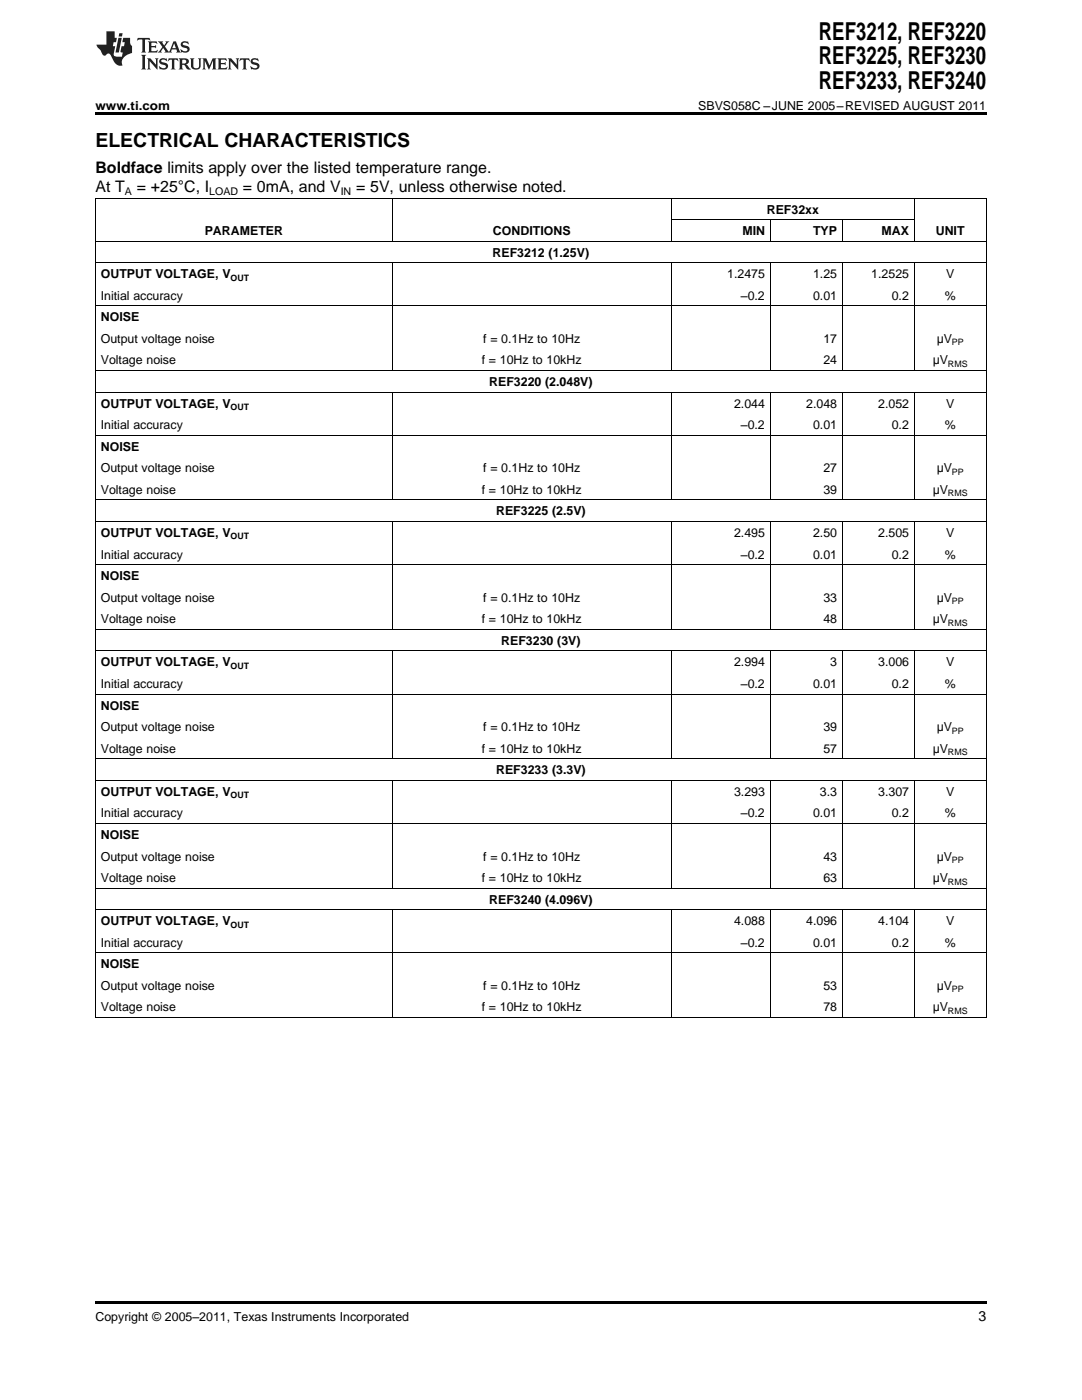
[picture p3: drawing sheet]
<svg xmlns="http://www.w3.org/2000/svg" width="216mm" height="279mm" viewBox="0 0 216 279" stroke-linecap="round" stroke-linejoin="round" font-family="sans-serif">
<defs><g id="words">
<g font-size="4.9">
<text x="163.4" y="7.9">REF3212, REF3220</text>
<text x="163.4" y="12.8">REF3225, REF3230</text>
<text x="163.4" y="17.8">REF3233, REF3240</text>
</g>
<text font-size="3.9" x="19" y="29.3">ELECTRICAL CHARACTERISTICS</text>
<g font-size="3.2">
<text x="19" y="34.4">Boldface limits apply over the listed temperature range.</text>
<text x="19" y="38.3">At T</text>
<text x="27.3" y="38.3">= +25°C, I</text>
<text x="48.5" y="38.3">= 0mA, and V</text>
<text x="71.1" y="38.3">= 5V, unless otherwise noted.</text>
</g>
<text font-size="2.8" x="195.3" y="263.6">3</text>
<g font-size="2.5">
<text x="19" y="21.9">www.ti.com</text>
<text x="139.3" y="21.9">SBVS058C –JUNE 2005–REVISED AUGUST 2011</text>
<text x="40.9" y="46.9">PARAMETER</text>
<text x="98.4" y="46.9">CONDITIONS</text>
<text x="148.1" y="46.9">MIN</text>
<text x="153" y="42.6">REF32xx</text>
<text x="162.2" y="46.9">TYP</text>
<text x="175.9" y="46.9">MAX</text>
<text x="186.7" y="46.9">UNIT</text>
<text x="98.3" y="51.2">REF3212 (1.25V)</text>
<text x="20.1" y="55.5">OUTPUT VOLTAGE, V</text>
<text x="20.1" y="59.8">Initial accuracy</text>
<text x="145.1" y="55.5">1.2475</text>
<text x="147.8" y="59.8">–0.2</text>
<text x="162.2" y="55.5">1.25</text>
<text x="162.2" y="59.8">0.01</text>
<text x="173.8" y="55.5">1.2525</text>
<text x="177.9" y="59.8">0.2</text>
<text x="188.5" y="59.8">%</text>
<text x="188.8" y="55.5">V</text>
<text x="20.1" y="64.1">NOISE</text>
<text x="20.1" y="68.4">Output voltage noise</text>
<text x="96.4" y="68.4">f = 0.1Hz to 10Hz</text>
<text x="164.3" y="68.4">17</text>
<text x="186.9" y="68.4">µV</text>
<text x="20.1" y="72.7">Voltage noise</text>
<text x="96.1" y="72.7">f = 10Hz to 10kHz</text>
<text x="97.6" y="77">REF3220 (2.048V)</text>
<text x="164.3" y="72.7">24</text>
<text x="186.1" y="72.7">µV</text>
<text x="20.1" y="81.4">OUTPUT VOLTAGE, V</text>
<text x="146.5" y="81.4">2.044</text>
<text x="160.9" y="81.4">2.048</text>
<text x="175.2" y="81.4">2.052</text>
<text x="188.8" y="81.4">V</text>
<text x="20.1" y="85.7">Initial accuracy</text>
<text x="20.1" y="90">NOISE</text>
<text x="147.8" y="85.7">–0.2</text>
<text x="162.2" y="85.7">0.01</text>
<text x="177.9" y="85.7">0.2</text>
<text x="188.5" y="85.7">%</text>
<text x="20.1" y="94.3">Output voltage noise</text>
<text x="96.4" y="94.3">f = 0.1Hz to 10Hz</text>
<text x="164.3" y="94.3">27</text>
<text x="186.9" y="94.3">µV</text>
<text x="20.1" y="98.6">Voltage noise</text>
<text x="96.1" y="98.6">f = 10Hz to 10kHz</text>
<text x="164.3" y="98.6">39</text>
<text x="186.1" y="98.6">µV</text>
<text x="20.1" y="107.2">OUTPUT VOLTAGE, V</text>
<text x="99" y="102.9">REF3225 (2.5V)</text>
<text x="146.5" y="107.2">2.495</text>
<text x="162.2" y="107.2">2.50</text>
<text x="175.2" y="107.2">2.505</text>
<text x="188.8" y="107.2">V</text>
<text x="20.1" y="111.5">Initial accuracy</text>
<text x="147.8" y="111.5">–0.2</text>
<text x="162.2" y="111.5">0.01</text>
<text x="177.9" y="111.5">0.2</text>
<text x="188.5" y="111.5">%</text>
<text x="20.1" y="115.8">NOISE</text>
<text x="20.1" y="120.1">Output voltage noise</text>
<text x="20.1" y="124.4">Voltage noise</text>
<text x="96.1" y="124.4">f = 10Hz to 10kHz</text>
<text x="96.4" y="120.1">f = 0.1Hz to 10Hz</text>
<text x="164.3" y="120.1">33</text>
<text x="164.3" y="124.4">48</text>
<text x="186.1" y="124.4">µV</text>
<text x="186.9" y="120.1">µV</text>
<text x="100" y="128.7">REF3230 (3V)</text>
<text x="20.1" y="133">OUTPUT VOLTAGE, V</text>
<text x="20.1" y="137.3">Initial accuracy</text>
<text x="146.5" y="133">2.994</text>
<text x="147.8" y="137.3">–0.2</text>
<text x="162.2" y="137.3">0.01</text>
<text x="165.7" y="133">3</text>
<text x="175.2" y="133">3.006</text>
<text x="177.9" y="137.3">0.2</text>
<text x="188.5" y="137.3">%</text>
<text x="188.8" y="133">V</text>
<text x="20.1" y="141.6">NOISE</text>
<text x="20.1" y="145.9">Output voltage noise</text>
<text x="96.4" y="145.9">f = 0.1Hz to 10Hz</text>
<text x="164.3" y="145.9">39</text>
<text x="186.9" y="145.9">µV</text>
<text x="20.1" y="150.2">Voltage noise</text>
<text x="96.1" y="150.2">f = 10Hz to 10kHz</text>
<text x="99" y="154.5">REF3233 (3.3V)</text>
<text x="164.3" y="150.2">57</text>
<text x="186.1" y="150.2">µV</text>
<text x="20.1" y="158.8">OUTPUT VOLTAGE, V</text>
<text x="146.5" y="158.8">3.293</text>
<text x="163.6" y="158.8">3.3</text>
<text x="175.2" y="158.8">3.307</text>
<text x="188.8" y="158.8">V</text>
<text x="20.1" y="163.1">Initial accuracy</text>
<text x="20.1" y="167.4">NOISE</text>
<text x="147.8" y="163.1">–0.2</text>
<text x="162.2" y="163.1">0.01</text>
<text x="177.9" y="163.1">0.2</text>
<text x="188.5" y="163.1">%</text>
<text x="20.1" y="171.7">Output voltage noise</text>
<text x="96.4" y="171.7">f = 0.1Hz to 10Hz</text>
<text x="164.3" y="171.7">43</text>
<text x="186.9" y="171.7">µV</text>
<text x="20.1" y="176">Voltage noise</text>
<text x="96.1" y="176">f = 10Hz to 10kHz</text>
<text x="164.3" y="176">63</text>
<text x="186.1" y="176">µV</text>
<text x="20.1" y="184.6">OUTPUT VOLTAGE, V</text>
<text x="97.6" y="180.3">REF3240 (4.096V)</text>
<text x="146.5" y="184.6">4.088</text>
<text x="160.9" y="184.6">4.096</text>
<text x="175.2" y="184.6">4.104</text>
<text x="188.8" y="184.6">V</text>
<text x="20.1" y="188.9">Initial accuracy</text>
<text x="147.8" y="188.9">–0.2</text>
<text x="162.2" y="188.9">0.01</text>
<text x="177.9" y="188.9">0.2</text>
<text x="188.5" y="188.9">%</text>
<text x="20.1" y="193.3">NOISE</text>
<text x="20.1" y="197.6">Output voltage noise</text>
<text x="96.4" y="197.6">f = 0.1Hz to 10Hz</text>
<text x="164.3" y="197.6">53</text>
<text x="186.9" y="197.6">µV</text>
<text x="20.1" y="201.9">Voltage noise</text>
<text x="96.1" y="201.9">f = 10Hz to 10kHz</text>
<text x="164.3" y="201.9">78</text>
<text x="186.1" y="201.9">µV</text>
<text x="19" y="263.6">Copyright © 2005–2011, Texas Instruments Incorporated</text>
</g>
<g font-size="2.1">
<text x="24.9" y="38.9">A</text>
<text x="41.8" y="38.9">LOAD</text>
<text x="68" y="38.9">IN</text>
</g>
<g font-size="1.8">
<text x="46" y="56">OUT</text>
<text x="189.9" y="68.9">PP</text>
<text x="189.2" y="73.2">RMS</text>
<text x="46" y="81.8">OUT</text>
<text x="189.9" y="94.8">PP</text>
<text x="189.2" y="99.1">RMS</text>
<text x="46" y="107.7">OUT</text>
<text x="189.2" y="124.9">RMS</text>
<text x="189.9" y="120.6">PP</text>
<text x="46" y="133.5">OUT</text>
<text x="189.9" y="146.4">PP</text>
<text x="189.2" y="150.7">RMS</text>
<text x="46" y="159.3">OUT</text>
<text x="189.9" y="172.2">PP</text>
<text x="189.2" y="176.5">RMS</text>
<text x="46" y="185.1">OUT</text>
<text x="189.2" y="202.4">RMS</text>
<text x="189.9" y="198">PP</text>
</g>
</g></defs>
<g fill="#231f20">
<path d="M27.5 7.6l-.1 .5 .4-.2h.6v.1v2.1l-.2 .4h1l-.3-.4v-2.1l.1-.1h.5l.5 .2-.2-.5zM29.5 8.3l.2 .3v1.5l-.2 .4h1.8l.2-.6a1.04 1.04 0 0 1-1.3 .2v-.7h.6l.3 .2v-.6l-.3 .2h-.6v-.6l.8-.1 .4 .3-.2-.5zM31.5 8.3l.9 1.1-.9 1.1h.8l-.2-.2 .5-.7 .4 .7-.2 .2h1.5l-.1-.2 .1-.4h.9l.1 .4-.2 .2h1l-.3-.3-.7-1.9h-.5l-.9 2-.8-1 .9-1h-.8l.1 .3-.3 .5-.4-.6 .2-.2zM34.7 8.6l.4 1h-.7zM36.3 8.4a.63 .63 0 0 0-.2 .7 .63 .63 0 0 0 .6 .4l.6 .2 .1 .2a.75 .75 0 0 1-.7 .4 .75 .75 0 0 1-.6-.5l.1 .7 .1-.1a1.11 1.11 0 0 0 1.5-.6 1.13 1.13 0 0 0-1.2-.8l-.1-.4a1.04 1.04 0 0 1 1.2 .2l-.2-.5-.1 .1-.5-.2zM28.2 10.9l.2 .4v2.2l-.2 .4h1l-.3-.4v-2.2l.3-.4zM29.3 11.6l.3 .4v1.5l-.3 .4h.8l-.2-.4v-1.3l1.5 1.7v-1.9l.2-.4h-.7l.2 .4v.9l-1.1-1.3zM32 11.8a.62 .62 0 0 0-.2 .7 .62 .62 0 0 0 .6 .4l.6 .1 .1 .3a.76 .76 0 0 1-.7 .3 .76 .76 0 0 1-.6-.4l.1 .7 .1-.1a1.11 1.11 0 0 0 1.5-.6 1.13 1.13 0 0 0-1.2-.8l-.1-.4a1.04 1.04 0 0 1 1.2 .2l-.2-.6-.1 .1-.5-.1zM33.7 11.6l-.2 .6a.61 .61 0 0 1 .8-.3v1.6l-.2 .4h.9l-.2-.4v-1.6a.63 .63 0 0 1 .8 .3l-.2-.6zM35.6 11.6l.3 .4v1.5l-.3 .4h1l-.2-.2v-.8l.5 .2a.76 .76 0 0 0 1.2 .7l-1-1a.58 .58 0 0 0 .6-.5 .58 .58 0 0 0-.5-.6zM36.4 11.9h.1a.45 .45 0 0 1 .5 .1 .45 .45 0 0 1 .1 .5l-.7 .2zM37.9 11.6l.2 .2a2.17 2.17 0 0 0 .3 1.9 .99 .99 0 0 0 1.6-.6v-1.1l.2-.4h-.7l.2 .2a1.92 1.92 0 0 1-.2 1.8 .6 .6 0 0 1-.9-.5v-1.1l.2-.4zM40.4 11.6l.2 .4v1.5l-.2 .4h.7l-.2-.4v-1.4l.8 1.8 .8-1.8v1.4l-.2 .4h.9l-.2-.4v-1.5l.2-.4h-.8l-.6 1.5-.6-1.5zM43.4 11.6l.2 .4v1.5l-.2 .4h1.8l.2-.6a1.04 1.04 0 0 1-1.3 .1v-.6h.5l.4 .2v-.6l-.4 .2h-.5v-.7h.8l.3 .3-.1-.6zM45.5 11.6l.2 .4v1.5l-.2 .4h.7l-.2-.4v-1.3l1.5 1.7v-1.9l.2-.4h-.7l.2 .4v.9l-1.1-1.3zM47.9 11.6l-.1 .6a.61 .61 0 0 1 .8-.3v1.6l-.3 .4h1l-.3-.4 .1-1.6a.63 .63 0 0 1 .7 .3l-.1-.6zM50.2 11.8a.62 .62 0 0 0-.2 .7 .62 .62 0 0 0 .6 .4l.6 .1 .2 .3a.76 .76 0 0 1-.8 .3 .76 .76 0 0 1-.6-.4l.1 .7 .2-.1a1.11 1.11 0 0 0 1.5-.6 1.13 1.13 0 0 0-1.3-.8l-.1-.4a1.04 1.04 0 0 1 1.2 .2l-.1-.6-.2 .1-.5-.1z"/>
<path d="M21.2 6.3v2.6h-1.9l.1 .4 .7 .9a.91 .91 0 0 0 1 .8 .56 .56 0 0 1 .5-.3 .56 .56 0 0 1 .5 .3l.4 .8a1.53 1.53 0 0 0 1.9 1.2 1.54 1.54 0 0 1 1-2.1l.9-.3v-1.4a1.52 1.52 0 0 1-.3-1.6h-1.4l-.2 .8h.5l-.2 .8h-.4l-.2 1v.2l.4 .1-.2 .8a1.93 1.93 0 0 1-1.6-.3l.3-1.8h-.5l.2-.8h.4l.2-.8h-.4v-1.3zM23.6 7.6l-.6 2.9h.7l.6-2.9zM23.8 6.6l-.1 .7h.6l.2-.7z"/>
</g>
<path d="M19 22.5h177.8v.5h-177.8zM19 259.7h177.8v.5h-177.8z" fill="#000"/>
<g fill="none" stroke="#000" stroke-width=".2">
<path d="M19 39.5h177.8M19.1 39.6v163.5M78.2 39.6v8.6M133.9 39.6v8.6M182.4 39.6v8.6M196.8 39.6v163.5M19 52.4h177.8M19 48.1h177.8M78.2 52.5v21.5M133.9 52.5v21.5M134 43.8h48.5M153.7 43.9v4.3"/>
<path d="M153.7 52.5v21.5M168 43.9v4.3M168 52.5v21.5M182.4 52.5v21.5M19 78.3h177.8M19 74h177.8M19 61h177.8M78.2 78.3v21.5M133.9 78.3v21.5M153.7 78.3v21.5M168 78.3v21.5M182.4 78.3v21.5"/>
<path d="M19 99.8h177.8M19 86.9h177.8M19 112.7h177.8M19 104.1h177.8M78.2 104.1v21.6M133.9 104.1v21.6M153.7 104.1v21.6M168 104.1v21.6M182.4 104.1v21.6M19 138.5h177.8M19 129.9h177.8M19 125.6h177.8"/>
<path d="M78.2 130v21.5M133.9 130v21.5M153.7 130v21.5M168 130v21.5M182.4 130v21.5M19 155.7h177.8M19 151.4h177.8M78.2 155.8v21.5M133.9 155.8v21.5M153.7 155.8v21.5M168 155.8v21.5M182.4 155.8v21.5"/>
<path d="M19 177.3h177.8M19 164.3h177.8M19 190.2h177.8M19 181.6h177.8M78.2 181.6v21.5M133.9 181.6v21.5M153.7 181.6v21.5M168 181.6v21.5M182.4 181.6v21.5M19 203.1h177.8"/>
</g>
<use href="#words"/>
</svg>
